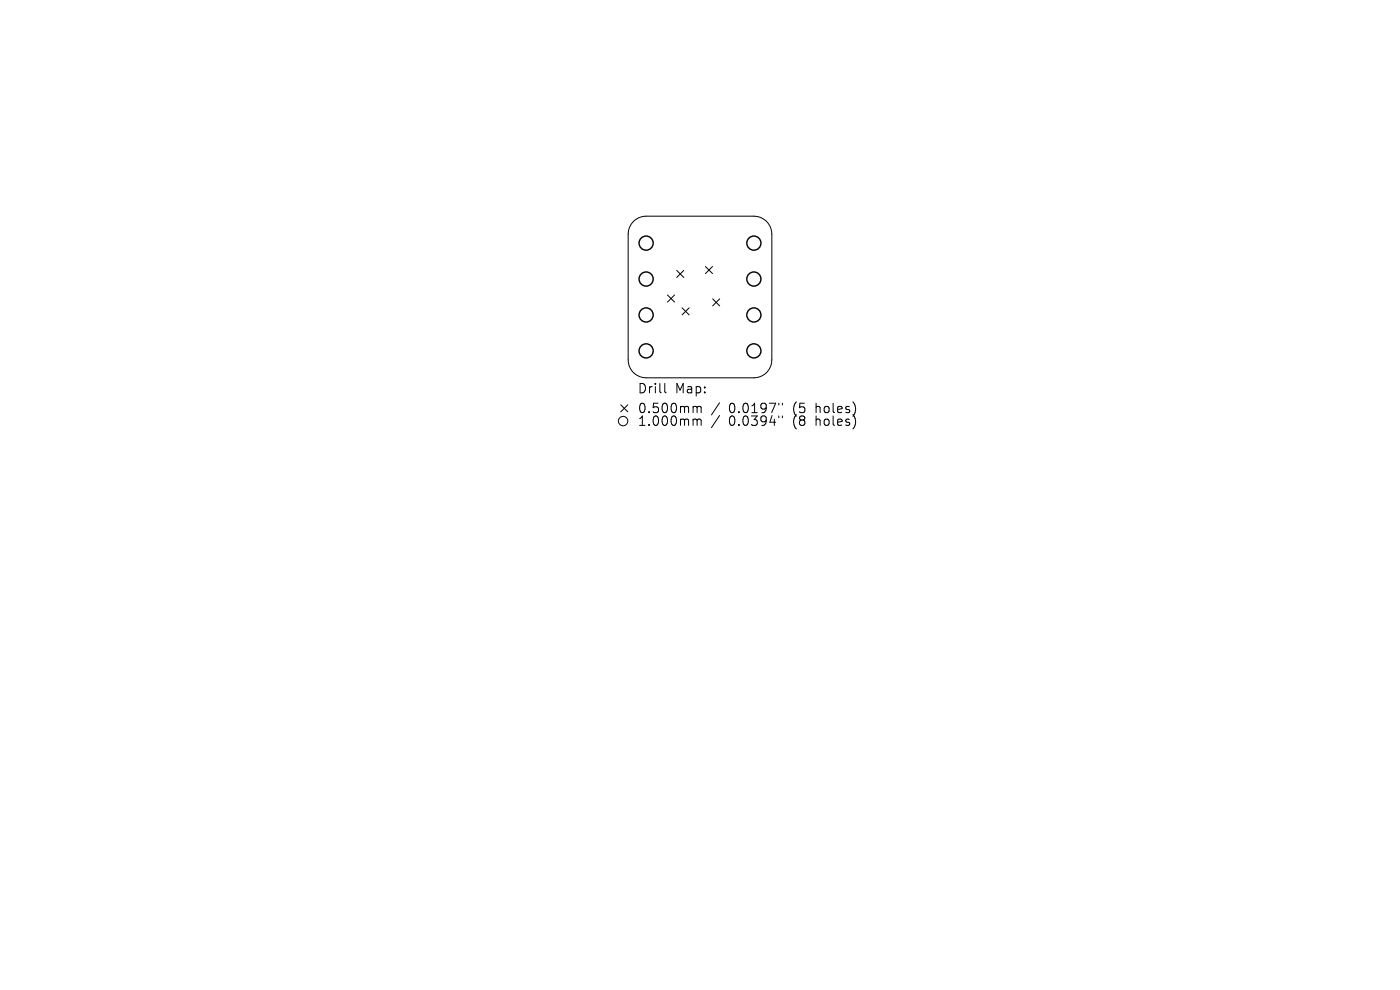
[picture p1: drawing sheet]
<svg xmlns="http://www.w3.org/2000/svg" width="297mm" height="210mm" viewBox="0 0 297 210" stroke-linecap="round" stroke-linejoin="round" font-family="sans-serif">
<defs><g id="words">
<g font-size="2.8">
<text x="135.2" y="83.7">Drill</text>
<text x="143.2" y="83.7">Map:</text>
<text x="135.2" y="87.9">0.500mm</text>
<text x="154.6" y="87.9">0.0197&quot;</text>
<text x="168.4" y="87.9">(5</text>
<text x="173.3" y="87.9">holes)</text>
<text x="135.2" y="90.6">1.000mm</text>
<text x="154.6" y="90.6">0.0394&quot;</text>
<text x="168.4" y="90.6">(8</text>
<text x="173.3" y="90.6">holes)</text>
</g>
</g></defs>
<g fill="none" stroke="#000" stroke-width=".21">
<path d="M134.2 47.2a3.8 3.8 0 0 1 2.9-1.3h22.8a3.8 3.8 0 0 1 3.8 3.8v26.6a3.8 3.8 0 0 1-3.8 3.8h-22.8a3.8 3.8 0 0 1-3.8-3.8v-26.6a3.8 3.8 0 0 1 .9-2.5zM143.6 57.4l1.5 1.5M145.1 57.4l-1.5 1.5M149.7 56.5l1.5 1.5M151.2 56.5l-1.5 1.5M141.6 62.6l1.5 1.5M143.1 62.6l-1.5 1.5M144.7 65.3l1.5 1.5M146.2 65.3l-1.5 1.5M151.2 63.4l1.5 1.5M152.7 63.4l-1.5 1.5M131.7 85.9l1.5 1.5"/>
<path d="M133.2 85.9l-1.5 1.5M141 81.3v1.8l.3 .2M147.3 86.2l.5 .1 .1 .2M147.3 88.9h.3l.3 .3M147.9 86.5l.3-.3 .5 .1v1.2M147.9 86.5v1M147.9 89.2v1M147.9 89.2l.3-.3 .5 .1v1.2M152.7 85.4l-1.8 2.6M152.7 88.1l-1.8 2.6M165.2 85.5v.4M165.2 88.2v.4"/>
<path d="M166 85.5v.4M166 88.2v.4"/>
<circle cx="132.2" cy="89.3" r="1"/>
</g>
<g fill="none" stroke="#000" stroke-width=".3">
<circle cx="137.1" cy="51.6" r="1.5"/>
<circle cx="137.1" cy="59.2" r="1.5"/>
<circle cx="159.9" cy="51.6" r="1.5"/>
<circle cx="159.9" cy="59.2" r="1.5"/>
<circle cx="137.1" cy="74.4" r="1.5"/>
<circle cx="137.1" cy="66.8" r="1.5"/>
<circle cx="159.9" cy="74.4" r="1.5"/>
<circle cx="159.9" cy="66.8" r="1.5"/>
</g>
<use href="#words"/>
</svg>
